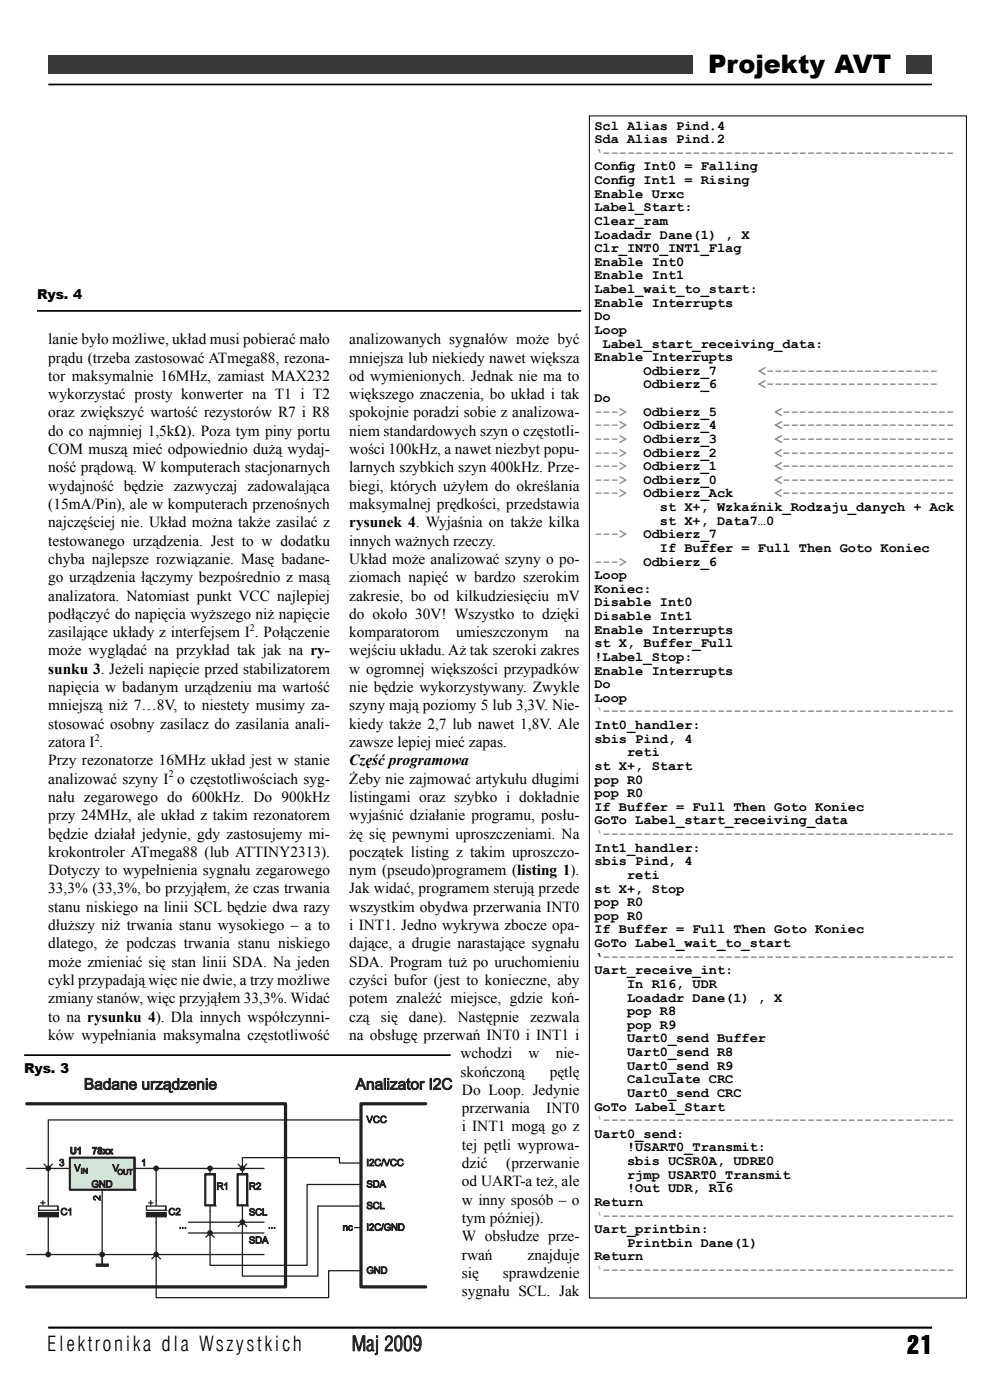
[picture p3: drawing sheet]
<svg xmlns="http://www.w3.org/2000/svg" width="205mm" height="290mm" viewBox="0 0 205 290" stroke-linecap="round" stroke-linejoin="round" font-family="sans-serif">
<defs><g id="words">
<text font-size="5.3" x="146.6" y="15.2">Projekty AVT</text>
<text font-size="4.9" x="187.8" y="280.5">21</text>
<text font-size="4.2" x="9.8" y="279.9">Elektronika dla Wszystkich</text>
<text font-size="4.2" fill="#231f20" x="72.8" y="279.8">Maj 2009</text>
<g font-size="3.2">
<text x="10" y="71.3">lanie było możliwe, układ musi pobierać mało</text>
<text x="72.3" y="71.3">analizowanych sygnałów może być</text>
<text x="10" y="75.1">prądu (trzeba zastosować ATmega88, rezona-</text>
<text x="72.3" y="75.1">mniejsza lub niekiedy nawet większa</text>
<text x="10" y="78.9">tor maksymalnie 16MHz, zamiast MAX232</text>
<text x="10" y="82.7">wykorzystać prosty konwerter na T1 i T2</text>
<text x="72.3" y="78.9">od wymienionych. Jednak nie ma to</text>
<text x="72.3" y="82.7">większego znaczenia, bo układ i tak</text>
<text x="10" y="86.5">oraz zwiększyć wartość rezystorów R7 i R8</text>
<text x="72.3" y="86.5">spokojnie poradzi sobie z analizowa-</text>
<text x="10" y="90.3">do co najmniej 1,5kΩ). Poza tym piny portu</text>
<text x="10" y="94.1">COM muszą mieć odpowiednio dużą wydaj-</text>
<text x="72.3" y="90.3">niem standardowych szyn o częstotli-</text>
<text x="72.3" y="94.1">wości 100kHz, a nawet niezbyt popu-</text>
<text x="10" y="101.6">wydajność będzie zazwyczaj zadowalająca</text>
<text x="10" y="97.8">ność prądową. W komputerach stacjonarnych</text>
<text x="72.3" y="97.8">larnych szybkich szyn 400kHz. Prze-</text>
<text x="72.3" y="101.6">biegi, których użyłem do określania</text>
<text x="10" y="105.4">(15mA/Pin), ale w komputerach przenośnych</text>
<text x="72.3" y="105.4">maksymalnej prędkości, przedstawia</text>
<text x="10" y="113">testowanego urządzenia. Jest to w dodatku</text>
<text x="10" y="109.2">najczęściej nie. Układ można także zasilać z</text>
<text x="72.3" y="113">innych ważnych rzeczy.</text>
<text x="72.3" y="109.2">rysunek 4. Wyjaśnia on także kilka</text>
<text x="10" y="116.8">chyba najlepsze rozwiązanie. Masę badane-</text>
<text x="72.3" y="116.8">Układ może analizować szyny o po-</text>
<text x="10" y="124.4">analizatora. Natomiast punkt VCC najlepiej</text>
<text x="10" y="120.6">go urządzenia łączymy bezpośrednio z masą</text>
<text x="72.3" y="120.6">ziomach napięć w bardzo szerokim</text>
<text x="72.3" y="124.4">zakresie, bo od kilkudziesięciu mV</text>
<text x="10" y="132">zasilające układy z interfejsem I . Połączenie</text>
<text x="10" y="128.2">podłączyć do napięcia wyższego niż napięcie</text>
<text x="72.3" y="132">komparatorom</text>
<text x="72.3" y="128.2">do około 30V! Wszystko to dzięki</text>
<text x="94.5" y="132">umieszczonym</text>
<text x="117" y="132">na</text>
<text x="10" y="135.8">może wyglądać na przykład tak jak na ry-</text>
<text x="72.3" y="135.8">wejściu układu. Aż tak szeroki zakres</text>
<text x="10" y="143.4">napięcia w badanym urządzeniu ma wartość</text>
<text x="10" y="139.6">sunku 3. Jeżeli napięcie przed stabilizatorem</text>
<text x="72.3" y="139.6">w ogromnej większości przypadków</text>
<text x="72.3" y="143.4">nie będzie wykorzystywany. Zwykle</text>
<text x="10" y="147.1">mniejszą niż 7…8V, to niestety musimy za-</text>
<text x="72.3" y="147.1">szyny mają poziomy 5 lub 3,3V. Nie-</text>
<text x="10" y="150.9">stosować osobny zasilacz do zasilania anali-</text>
<text x="10" y="154.7">zatora I .</text>
<text x="72.3" y="154.7">zawsze lepiej mieć zapas.</text>
<text x="72.3" y="150.9">kiedy także 2,7 lub nawet 1,8V. Ale</text>
<text x="10" y="158.5">Przy rezonatorze 16MHz układ jest w stanie</text>
<text x="72.3" y="158.5">Część programowa</text>
<text x="10" y="162.3">analizować szyny I o częstotliwościach syg-</text>
<text x="10" y="166.1">nału zegarowego do 600kHz. Do 900kHz</text>
<text x="72.3" y="166.1">listingami oraz szybko i dokładnie</text>
<text x="72.3" y="162.3">Żeby nie zajmować artykułu długimi</text>
<text x="10" y="169.9">przy 24MHz, ale układ z takim rezonatorem</text>
<text x="10" y="173.7">będzie działał jedynie, gdy zastosujemy mi-</text>
<text x="72.3" y="173.7">żę się pewnymi uproszczeniami. Na</text>
<text x="72.3" y="169.9">wyjaśnić działanie programu, posłu-</text>
<text x="10" y="177.5">krokontroler ATmega88 (lub ATTINY2313).</text>
<text x="72.3" y="177.5">początek listing z takim uproszczo-</text>
<text x="10" y="185.1">33,3% (33,3%, bo przyjąłem, że czas trwania</text>
<text x="10" y="181.3">Dotyczy to wypełnienia sygnału zegarowego</text>
<text x="72.3" y="185.1">Jak widać, programem sterują przede</text>
<text x="72.3" y="181.3">nym (pseudo)programem (listing 1).</text>
<text x="10" y="188.9">stanu niskiego na linii SCL będzie dwa razy</text>
<text x="72.3" y="188.9">wszystkim obydwa przerwania INT0</text>
<text x="10" y="196.4">dlatego, że podczas trwania stanu niskiego</text>
<text x="10" y="192.7">dłuższy niż trwania stanu wysokiego – a to</text>
<text x="72.3" y="192.7">i INT1. Jedno wykrywa zbocze opa-</text>
<text x="72.3" y="196.4">dające, a drugie narastające sygnału</text>
<text x="10" y="200.2">może zmieniać się stan linii SDA. Na jeden</text>
<text x="72.3" y="200.2">SDA. Program tuż po uruchomieniu</text>
<text x="10" y="207.8">zmiany stanów, więc przyjąłem 33,3%. Widać</text>
<text x="10" y="204">cykl przypadająwięc nie dwie, a trzy możliwe</text>
<text x="72.3" y="204">czyści bufor (jest to konieczne, aby</text>
<text x="72.3" y="207.8">potem znaleźć miejsce, gdzie koń-</text>
<text x="10" y="215.4">ków wypełniania maksymalna częstotliwość</text>
<text x="10" y="211.6">to na rysunku 4). Dla innych współczynni-</text>
<text x="72.3" y="215.4">na obsługę przerwań INT0 i INT1 i</text>
<text x="72.3" y="211.6">czą się</text>
<text x="84.7" y="211.6">dane).</text>
<text x="94.8" y="211.6">Następnie</text>
<text x="109.8" y="211.6">zezwala</text>
<text x="95.3" y="219.2">wchodzi</text>
<text x="109.4" y="219.2">w</text>
<text x="115.1" y="219.2">nie-</text>
<text x="95.3" y="223">skończoną</text>
<text x="95.7" y="226.8">Do Loop. Jedynie</text>
<text x="113.8" y="223">pętlę</text>
<text x="95.7" y="230.6">przerwania</text>
<text x="113.1" y="230.6">INT0</text>
<text x="95.7" y="238.2">tej pętli wyprowa-</text>
<text x="95.7" y="234.4">i INT1 mogą go z</text>
<text x="95.7" y="242">dzić</text>
<text x="95.7" y="245.7">od UART-a też, ale</text>
<text x="104.8" y="242">(przerwanie</text>
<text x="95.7" y="249.5">w inny sposób – o</text>
<text x="95.7" y="253.3">tym później).</text>
<text x="95.7" y="257.1">W obsłudze prze-</text>
<text x="95.7" y="260.9">rwań</text>
<text x="109.2" y="260.9">znajduje</text>
<text x="95.7" y="264.7">się</text>
<text x="95.7" y="268.5">sygnału SCL. Jak</text>
<text x="104.1" y="264.7">sprawdzenie</text>
</g>
<g font-size="3.2" fill="#231f20">
<text x="17.4" y="225.7">Badane urz¹dzenie</text>
<text x="73.6" y="225.7">Analizator I2C</text>
</g>
<g font-size="2.8">
<text x="123.1" y="26.8">Scl Alias Pind.4</text>
<text x="123.1" y="29.7">Sda Alias Pind.2</text>
<text x="123.1" y="35.3">Confg Int0 = Falling</text>
<text x="128.2" y="35.3">i</text>
<text x="123.1" y="38.1">Confg Int1 = Rising</text>
<text x="123.1" y="41">Enable Urxc</text>
<text x="128.2" y="38.1">i</text>
<text x="123.1" y="43.8">Label_Start:</text>
<text x="123.1" y="46.6">Clear_ram</text>
<text x="123.1" y="49.4">Loadadr Dane(1) , X</text>
<text x="123.1" y="52.2">Clr_INT0_INT1_Flag</text>
<text x="123.1" y="55.1">Enable Int0</text>
<text x="123.1" y="57.9">Enable Int1</text>
<text x="7.7" y="62">Rys. 4</text>
<text x="123.1" y="60.7">Label_wait_to_start:</text>
<text x="123.1" y="63.5">Enable Interrupts</text>
<text x="123.1" y="66.4">Do</text>
<text x="123.1" y="69.2">Loop</text>
<text x="124.8" y="72">Label_start_receiving_data:</text>
<text x="123.1" y="74.8">Enable Interrupts</text>
<text x="133.2" y="77.6">Odbierz_7</text>
<text x="123.1" y="83.3">Do</text>
<text x="133.2" y="80.5">Odbierz_6</text>
<text x="133.2" y="86.1">Odbierz_5</text>
<text x="133.2" y="88.9">Odbierz_4</text>
<text x="133.2" y="91.8">Odbierz_3</text>
<text x="133.2" y="94.6">Odbierz_2</text>
<text x="133.2" y="97.4">Odbierz_1</text>
<text x="133.2" y="100.2">Odbierz_0</text>
<text x="133.2" y="103">Odbierz_Ack</text>
<text x="136.6" y="105.9">st X+, Wzkaźnik_Rodzaju_danych + Ack</text>
<text x="133.2" y="111.5">Odbierz_7</text>
<text x="136.6" y="108.7">st X+, Data7…0</text>
<text x="123.1" y="120">Loop</text>
<text x="133.2" y="117.2">Odbierz_6</text>
<text x="136.6" y="114.3">If Buffer = Full Then Goto Koniec</text>
<text x="123.1" y="122.8">Koniec:</text>
<text x="123.1" y="125.6">Disable Int0</text>
<text x="123.1" y="128.4">Disable Int1</text>
<text x="123.1" y="131.3">Enable Interrupts</text>
<text x="123.1" y="134.1">st X, Buffer_Full</text>
<text x="123.1" y="136.9">!Label_Stop:</text>
<text x="123.1" y="139.7">Enable Interrupts</text>
<text x="123.1" y="142.6">Do</text>
<text x="123.1" y="145.4">Loop</text>
<text x="123.1" y="151">Int0_handler:</text>
<text x="123.1" y="153.8">sbis Pind, 4</text>
<text x="123.1" y="159.5">st X+, Start</text>
<text x="129.9" y="156.7">reti</text>
<text x="123.1" y="162.3">pop R0</text>
<text x="123.1" y="165.1">pop R0</text>
<text x="123.1" y="168">If Buffer = Full Then Goto Koniec</text>
<text x="123.1" y="170.8">GoTo Label_start_receiving_data</text>
<text x="123.1" y="176.4">Int1_handler:</text>
<text x="123.1" y="179.2">sbis Pind, 4</text>
<text x="123.1" y="184.9">st X+, Stop</text>
<text x="129.9" y="182.1">reti</text>
<text x="123.1" y="187.7">pop R0</text>
<text x="123.1" y="190.5">pop R0</text>
<text x="123.1" y="193.4">If Buffer = Full Then Goto Koniec</text>
<text x="123.1" y="196.2">GoTo Label_wait_to_start</text>
<text x="123.1" y="199">‘-------------------------------------------</text>
<text x="123.1" y="201.8">Uart_receive_int:</text>
<text x="129.9" y="204.6">In R16, UDR</text>
<text x="129.9" y="207.5">Loadadr Dane(1) , X</text>
<text x="129.9" y="210.3">pop R8</text>
<text x="129.9" y="213.1">pop R9</text>
<text x="129.9" y="215.9">Uart0_send Buffer</text>
<text x="129.9" y="218.8">Uart0_send R8</text>
<text x="129.9" y="221.6">Uart0_send R9</text>
<text x="5" y="222.3">Rys. 3</text>
<text x="129.9" y="224.4">Calculate CRC</text>
<text x="129.9" y="227.2">Uart0_send CRC</text>
<text x="123.1" y="230">GoTo Label_Start</text>
<text x="123.1" y="235.7">Uart0_send:</text>
<text x="129.9" y="238.5">!USART0_Transmit:</text>
<text x="129.9" y="241.3">sbis UCSR0A, UDRE0</text>
<text x="129.9" y="244.2">rjmp USART0_Transmit</text>
<text x="123.1" y="249.8">Return</text>
<text x="129.9" y="247">!Out UDR, R16</text>
<text x="123.1" y="255.4">Uart_printbin:</text>
<text x="123.1" y="261.1">Return</text>
<text x="129.9" y="258.3">Printbin Dane(1)</text>
</g>
<g font-size="2.8" fill="#838383">
<text x="123.1" y="32.5">‘-------------------------------------------</text>
<text x="157" y="77.6">&lt;---------------------</text>
<text x="157" y="80.5">&lt;---------------------</text>
<text x="160.3" y="86.1">&lt;---------------------</text>
<text x="160.3" y="88.9">&lt;---------------------</text>
<text x="160.3" y="91.8">&lt;---------------------</text>
<text x="160.3" y="94.6">&lt;---------------------</text>
<text x="160.3" y="97.4">&lt;---------------------</text>
<text x="160.3" y="100.2">&lt;---------------------</text>
<text x="160.3" y="103">&lt;---------------------</text>
</g>
<g font-size="2.8" fill="#8e8e8e">
<text x="123.1" y="86.1">---&gt;</text>
<text x="123.1" y="88.9">---&gt;</text>
<text x="123.1" y="91.8">---&gt;</text>
<text x="123.1" y="94.6">---&gt;</text>
<text x="123.1" y="97.4">---&gt;</text>
<text x="123.1" y="100.2">---&gt;</text>
<text x="123.1" y="103">---&gt;</text>
<text x="123.1" y="111.5">---&gt;</text>
<text x="123.1" y="117.2">---&gt;</text>
</g>
<g font-size="2.8" fill="#afafaf">
<text x="123.1" y="148.2">‘-------------------------------------------</text>
<text x="123.1" y="173.6">‘-------------------------------------------</text>
<text x="123.1" y="232.9">‘-------------------------------------------</text>
<text x="123.1" y="252.6">‘-------------------------------------------</text>
<text x="123.1" y="263.9">‘-------------------------------------------</text>
</g>
<g font-size="2.1">
<text x="51.8" y="130.7">2</text>
<text x="19.6" y="153.5">2</text>
<text x="34.9" y="161">2</text>
</g>
<g font-size="2" fill="#231f20">
<text x="75.9" y="232.6">VCC</text>
<text x="14.5" y="239.1">U1</text>
<text x="19" y="239.1">78xx</text>
<text x="12.2" y="241.5">3</text>
<text x="15.4" y="242.6">V</text>
<text x="18.9" y="246">GND</text>
<text x="23.3" y="242.6">V</text>
<text x="29.2" y="241.5">1</text>
<text x="75.9" y="246">SDA</text>
<text x="75.9" y="241.5">I2C/VCC</text>
<text x="12.5" y="251.7">C1</text>
<text x="20.8" y="248.7" transform="rotate(-90 20.8 248.7)">2</text>
<text x="34.9" y="251.7">C2</text>
<text x="44.8" y="246.4">R1</text>
<text x="51.5" y="246.4">R2</text>
<text x="51.5" y="251.8">SCL</text>
<text x="75.9" y="250.4">SCL</text>
<text x="37" y="254.5">...</text>
<text x="51.5" y="257.6">SDA</text>
<text x="55.5" y="254.5">...</text>
<text x="71" y="254.9">nc</text>
<text x="75.9" y="254.9">I2C/GND</text>
<text x="75.9" y="263.8">GND</text>
</g>
<g font-size="1.6" fill="#231f20">
<text x="16.7" y="243.1">IN</text>
<text x="24.3" y="243.3">OUT</text>
</g>
</g></defs>
<path d="M10 17.5h183M10 275h183" fill="none" stroke="#000" stroke-width=".35"/>
<g fill="#383838">
<path d="M10 11.6h133.5v3.8h-133.5z"/>
<path d="M187.7 11.6h5.3v3.8h-5.3z"/>
</g>
<path d="M7.7 64.4h112.6M10 275h183" fill="none" stroke="#000" stroke-width=".35"/>
<path d="M5.5 228.6h53.6v38h-53.6M88.1 228.6h-13.3v38h13.3" fill="none" stroke="#231f20" stroke-width=".67"/>
<path d="M8.4 249.2h.9M8.9 248.7v.9M10 248.7v1.1M10 252.1v1.1" fill="none" stroke="#231f20" stroke-width=".27"/>
<path d="M8 249.8v.9h4v-.9zM12 249.8v.9z" fill-rule="evenodd" fill="#fff"/>
<path d="M8 249.8h4v.9h-4zM12 250.7h.1M12 249.8v.9zM30.8 249.2h.9M31.2 248.7v.9M32.3 248.7v1.1M32.3 252.1v1.1" fill="none" stroke="#231f20" stroke-width=".27"/>
<path d="M8 251.2v.8h4v-.8zM12 251.2v.8z" fill-rule="evenodd" fill="#231f20" stroke="#231f20" stroke-width=".27"/>
<path d="M30.3 249.8v.9h4v-.9zM34.3 249.8v.9z" fill-rule="evenodd" fill="#fff"/>
<path d="M5.5 259.9h49.2M5.5 242h9M10 242v6.7M10 253.2v6.7M21.2 246.5v13.4M27.9 242h26.8M30.3 249.8h4v.9h-4zM32.3 242v6.7M32.3 253.2v6.7M34.3 250.7h.1M34.3 249.8v.9z" fill="none" stroke="#231f20" stroke-width=".27"/>
<path d="M30.3 251.2v.8h4v-.8zM34.3 251.2v.8z" fill-rule="evenodd" fill="#231f20" stroke="#231f20" stroke-width=".27"/>
<path d="M14.5 239.8h13.4v6.7h-13.4z" fill="#cce7d3"/>
<path d="M14.5 239.8h13.4v6.7h-13.4z" fill="none" stroke="#231f20" stroke-width=".45"/>
<circle cx="27.9" cy="246.5" r=".22" fill="#231f20"/>
<path d="M27.9 239.8v6.7z" fill="none" stroke="#231f20" stroke-width=".45"/>
<path d="M43.5 242v1.1M43.5 249.8v1.1" fill="none" stroke="#231f20" stroke-width=".27"/>
<path d="M42.4 243.2h2.2v6.6h-2.2z" fill="#231f20"/>
<path d="M42.4 243.1h2.2v6.7h-2.2zM44.6 249.8h.1M44.6 243.1v6.7z" fill="none" stroke="#231f20" stroke-width=".21"/>
<path d="M42.6 243.4v6.2h1.8v-6.2zM44.4 243.4v6.2z" fill-rule="evenodd" fill="#fff"/>
<path d="M42.6 243.4h1.8v6.2h-1.8zM44.4 249.6h.1M44.4 243.4v6.2zM50.2 242v1.1M50.2 249.8v1.1" fill="none" stroke="#231f20" stroke-width=".27"/>
<path d="M49.1 243.2h2.2v6.6h-2.2z" fill="#231f20"/>
<path d="M49.1 243.1h2.2v6.7h-2.2zM51.3 249.8h.1M51.3 243.1v6.7z" fill="none" stroke="#231f20" stroke-width=".21"/>
<path d="M49.3 243.4v6.2h1.8v-6.2zM51.1 243.4v6.2z" fill-rule="evenodd" fill="#fff"/>
<g fill="none" stroke="#231f20" stroke-width=".27">
<path d="M74.8 232h-64.8v10M9.1 241.1l.9 .9M10.9 241.1l-.9 .9M21.2 259.8v2.3M32.3 259.9l.9 .9M39 255.4h15.7M39 253.2h15.7M43.5 255.4l-.9 .9M43.5 255.4l.9 .9M43.5 250.9v4.5M49.3 241.1l.9 .9M49.3 243.4h1.8v6.2h-1.8z"/>
<path d="M50.2 253.2l-.9 .9M50.2 253.2l.9 .9M50.2 250.9v2.3M51.1 249.6h.1M51.1 243.4v6.2zM51.1 241.1l-.9 .9M73.4 254.3h1.4M74.8 249.8h-9v14.5h-15.6v-11.1M74.8 245.4h-11.2v16.7h-20.1v-6.7M74.8 240.9h-4.5v-1.1h-20.1v2.2M20 262.1h2.3M31.4 260.8l.9-.9v8.9h35.8v-5.6h6.4"/>
</g>
<g fill="#231f20" stroke="#231f20" stroke-width=".31">
<circle cx="32.3" cy="242" r=".44"/>
<circle cx="43.5" cy="242" r=".44"/>
<circle cx="50.2" cy="253.2" r=".44"/>
<circle cx="50.2" cy="242" r=".44"/>
<circle cx="43.5" cy="255.4" r=".44"/>
<circle cx="21.1" cy="259.9" r=".44"/>
<circle cx="10" cy="259.9" r=".44"/>
<circle cx="32.3" cy="259.9" r=".44"/>
<circle cx="10" cy="242" r=".44"/>
</g>
<path d="M20.2 262.1h2" fill="none" stroke="#231f20" stroke-width=".71"/>
<path d="M122 24h78.1v244.9h-78.1z" fill="none" stroke="#000" stroke-width=".21"/>
<path d="M5 218.6h88.3" fill="none" stroke="#000" stroke-width=".35"/>
<use href="#words"/>
</svg>
